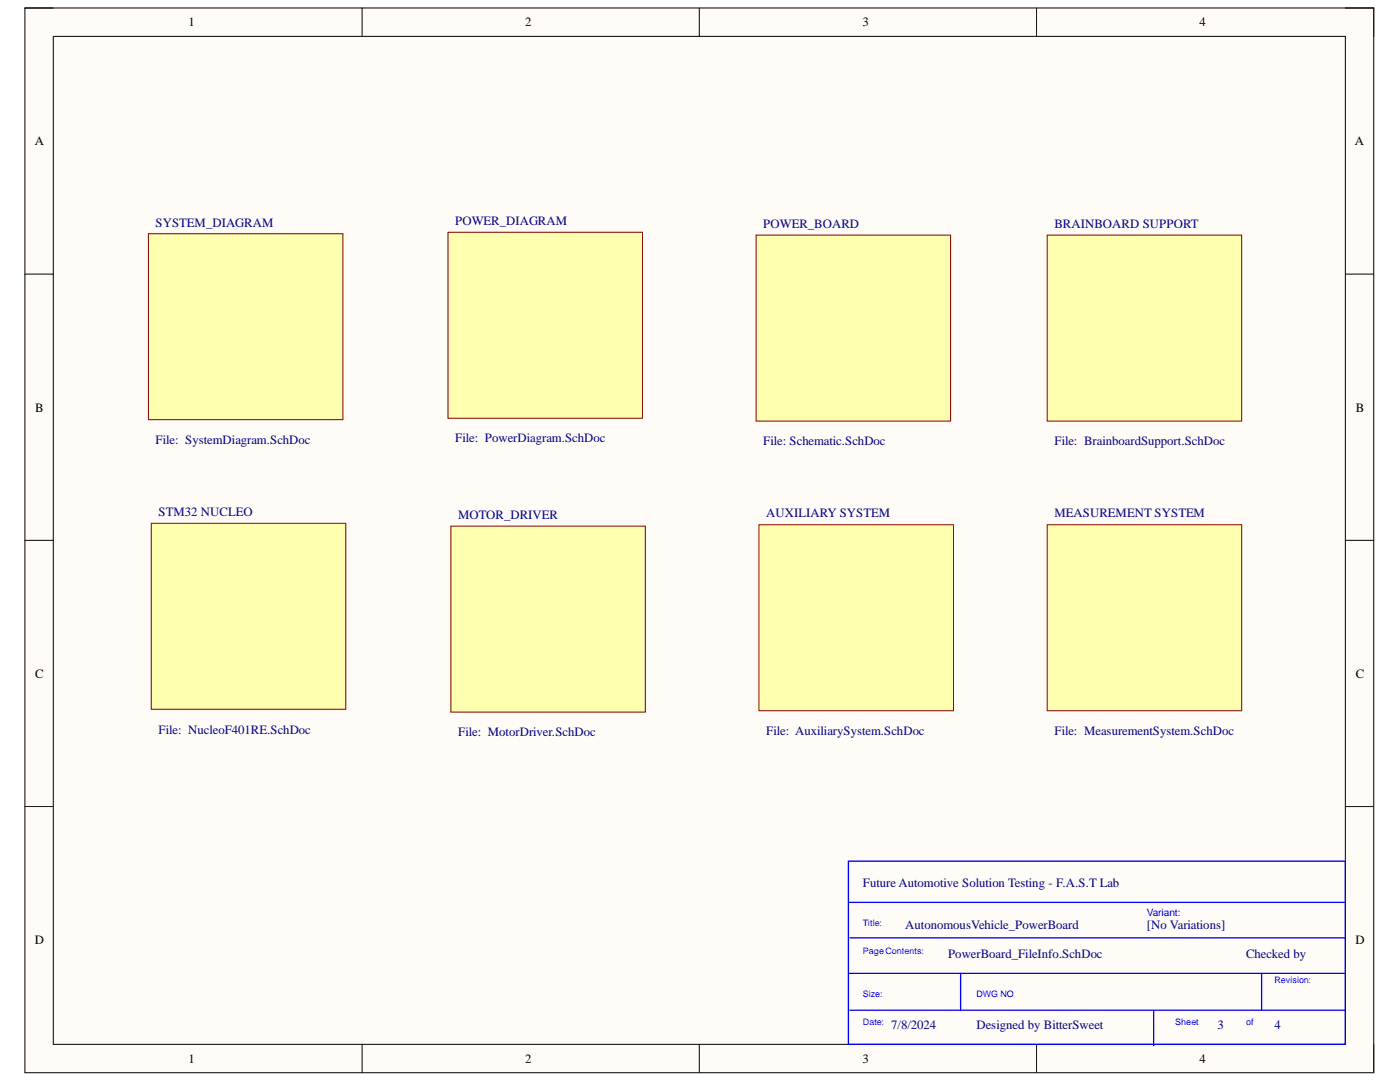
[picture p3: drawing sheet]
<svg xmlns="http://www.w3.org/2000/svg" width="279mm" height="216mm" viewBox="0 0 279 216" stroke-linecap="round" stroke-linejoin="round" font-family="sans-serif">
<defs><g id="words">
<g font-size="2.5">
<text x="37.6" y="5.2">1</text>
<text x="104.8" y="5.2">2</text>
<text x="172.1" y="5.2">3</text>
<text x="239.4" y="5.2">4</text>
<text x="6.9" y="29">A</text>
<text x="270.4" y="29">A</text>
<text x="7" y="82.1">B</text>
<text x="270.6" y="82.1">B</text>
<text x="7" y="135.2">C</text>
<text x="270.6" y="135.2">C</text>
<text x="6.9" y="188.3">D</text>
<text x="270.5" y="188.3">D</text>
<text x="37.6" y="212.1">1</text>
<text x="104.8" y="212.1">2</text>
<text x="172.1" y="212.1">3</text>
<text x="239.4" y="212.1">4</text>
</g>
<g font-size="2.5" fill="#000080">
<text x="31" y="45.2">SYSTEM_DIAGRAM</text>
<text x="90.8" y="44.9">POWER_DIAGRAM</text>
<text x="152.3" y="45.5">POWER_BOARD</text>
<text x="210.4" y="45.5">BRAINBOARD SUPPORT</text>
<text x="31" y="88.5">File: SystemDiagram.SchDoc</text>
<text x="90.8" y="88.3">File: PowerDiagram.SchDoc</text>
<text x="152.3" y="88.8">File: Schematic.SchDoc</text>
<text x="210.4" y="88.8">File: BrainboardSupport.SchDoc</text>
<text x="31.6" y="103">STM32 NUCLEO</text>
<text x="91.4" y="103.6">MOTOR_DRIVER</text>
<text x="152.9" y="103.3">AUXILIARY SYSTEM</text>
<text x="210.4" y="103.3">MEASUREMENT SYSTEM</text>
<text x="31.6" y="146.4">File: NucleoF401RE.SchDoc</text>
<text x="91.4" y="146.9">File: MotorDriver.SchDoc</text>
<text x="152.9" y="146.6">File: AuxiliarySystem.SchDoc</text>
<text x="210.4" y="146.6">File: MeasurementSystem.SchDoc</text>
<text x="172.2" y="176.9">Future Automotive Solution Testing - F.A.S.T Lab</text>
<text x="180.7" y="185.4">AutonomousVehicle_PowerBoard</text>
<text x="228.9" y="185.4">[No Variations]</text>
<text x="189.2" y="191.1">PowerBoard_FileInfo.SchDoc</text>
<text x="248.7" y="191.1">Checked by</text>
<text x="177.9" y="205.2">7/8/2024</text>
<text x="194.9" y="205.2">Designed by BitterSweet</text>
<text x="243" y="205.2">3</text>
<text x="254.3" y="205.2">4</text>
</g>
<text font-size="2" fill="#00f" x="228.9" y="182.7">Variant:</text>
<g font-size="1.8" fill="#00f">
<text x="172.2" y="184.8">Title:</text>
<text x="172.2" y="190.4">PageContents:</text>
<text x="254.3" y="196.1">Revision:</text>
<text x="172.2" y="198.9">Size:</text>
<text x="194.9" y="198.9">DWG NO</text>
<text x="172.2" y="204.5">Date:</text>
<text x="234.5" y="204.5">Sheet</text>
<text x="248.7" y="204.5">of</text>
</g>
</g></defs>
<path d="M5 1.6h269.2v212.5h-269.2z" fill-rule="evenodd" fill="#fffcf8"/>
<path d="M5 1.6h269.2v212.5h-269.2z" fill="none" stroke="#000" stroke-width=".2"/>
<path d="M10.6 7.3h257.9v201.1h-257.9z" fill-rule="evenodd" fill="#fffcf8"/>
<g fill="none" stroke="#000" stroke-width=".2">
<path d="M5 1.6h5.6M10.6 7.3h257.9v201.1h-257.9zM72.3 1.6v5.7M139.6 1.6v5.7M206.9 1.6v5.7M268.5 1.6h5.7v5.7M5 54.7h5.6M268.5 54.7h5.7M5 107.8h5.6M268.5 107.8h5.7M5 160.9h5.6M268.5 160.9h5.7"/>
<path d="M72.3 208.4v5.7M139.6 208.4v5.7M206.9 208.4v5.7M274.2 208.4v5.7"/>
</g>
<path d="M29.6 46.6h38.8v37.1h-38.8z" fill-rule="evenodd" fill="#ffffb0"/>
<path d="M29.6 46.6h38.8v37.1h-38.8z" fill="none" stroke="#800000" stroke-width=".2"/>
<path d="M89.4 46.3h38.8v37.2h-38.8z" fill-rule="evenodd" fill="#ffffb0"/>
<path d="M89.4 46.3h38.8v37.2h-38.8z" fill="none" stroke="#800000" stroke-width=".2"/>
<path d="M150.9 46.9h38.8v37.1h-38.8z" fill-rule="evenodd" fill="#ffffb0"/>
<path d="M150.9 46.9h38.8v37.1h-38.8z" fill="none" stroke="#800000" stroke-width=".2"/>
<path d="M30.2 104.4h38.8v37.1h-38.8z" fill-rule="evenodd" fill="#ffffb0"/>
<path d="M30.2 104.4h38.8v37.1h-38.8z" fill="none" stroke="#800000" stroke-width=".2"/>
<path d="M90 105h38.8v37.1h-38.8z" fill-rule="evenodd" fill="#ffffb0"/>
<path d="M90 105h38.8v37.1h-38.8z" fill="none" stroke="#800000" stroke-width=".2"/>
<path d="M151.5 104.7h38.8v37.1h-38.8z" fill-rule="evenodd" fill="#ffffb0"/>
<path d="M151.5 104.7h38.8v37.1h-38.8z" fill="none" stroke="#800000" stroke-width=".2"/>
<path d="M209 104.7h38.8v37.1h-38.8z" fill-rule="evenodd" fill="#ffffb0"/>
<path d="M209 104.7h38.8v37.1h-38.8z" fill="none" stroke="#800000" stroke-width=".2"/>
<path d="M209 46.9h38.8v37.1h-38.8z" fill-rule="evenodd" fill="#ffffb0"/>
<path d="M209 46.9h38.8v37.1h-38.8z" fill="none" stroke="#800000" stroke-width=".2"/>
<path d="M169.3 171.8h99.2v36.6h-99.2zM169.3 180.1h99.2M169.3 194.2h99.2M169.6 187.1h98.9M191.7 194.2v7.4M251.8 194.2v7.4M169.6 201.6h98.9M230.2 201.6v7.1" fill="none" stroke="#00f" stroke-width=".25"/>
<use href="#words"/>
</svg>
